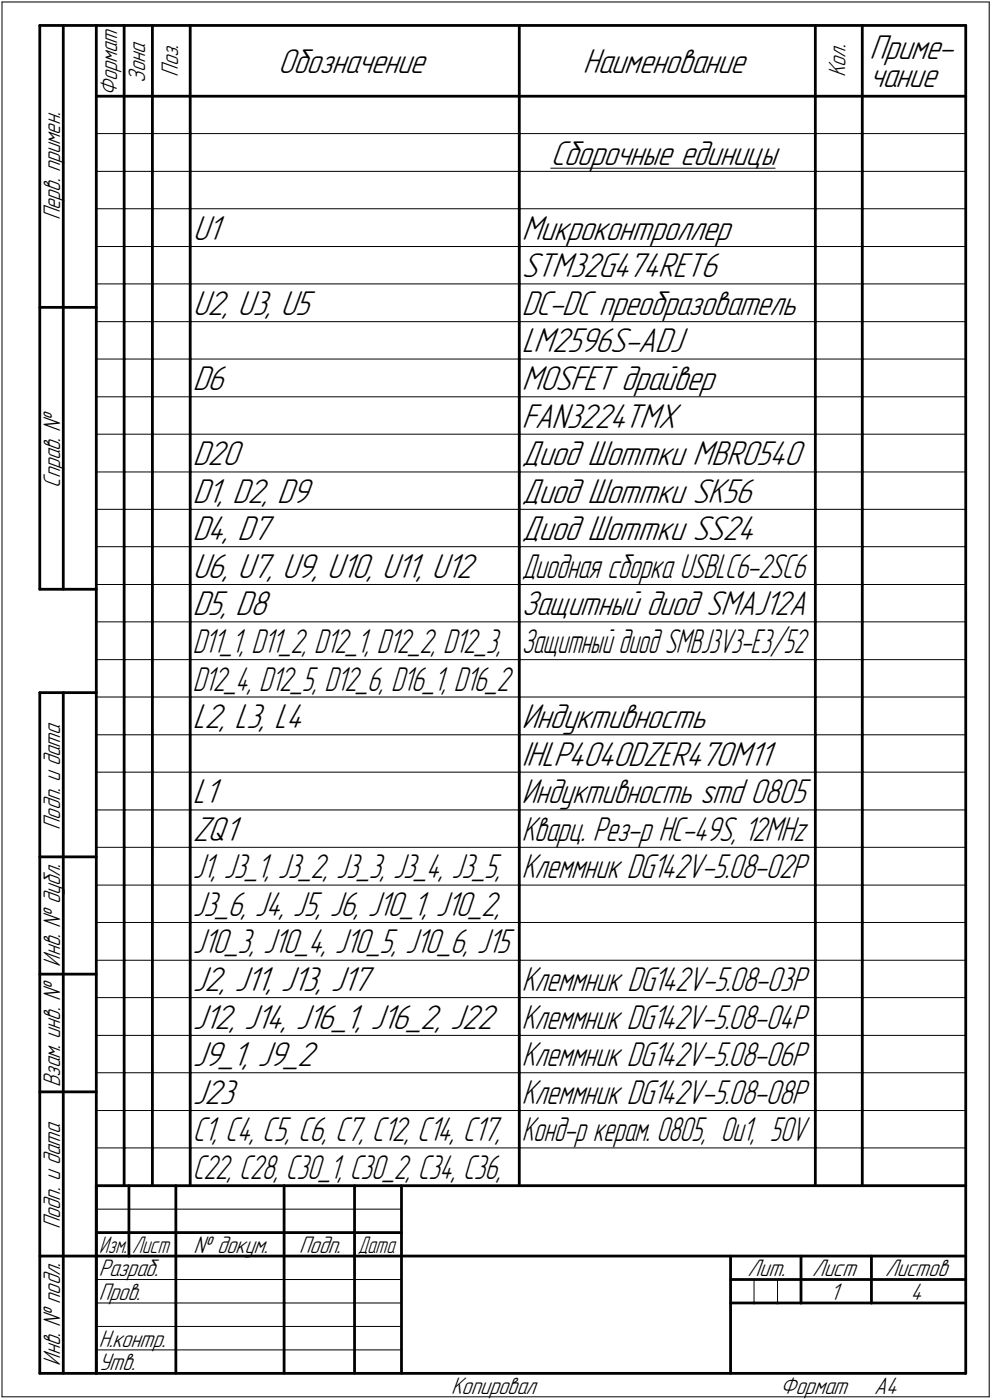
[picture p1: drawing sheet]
<svg xmlns="http://www.w3.org/2000/svg" width="211mm" height="298mm" viewBox="0 0 211 298" stroke-linecap="round" stroke-linejoin="round" font-family="sans-serif">
<defs><g id="words">
<g font-size="7.8">
<text x="59.2" y="15.5">Обозначение</text>
<text x="124" y="15.5">Наименование</text>
<text x="185" y="12.6">Приме-</text>
<text x="185" y="18.5">чание</text>
<text x="117.2" y="35">Сборочные единицы</text>
<text x="41" y="51">U1</text>
<text x="111" y="51">Микроконтроллер</text>
<text x="111" y="59">STM32G474RET6</text>
<text x="41" y="67">U2, U3, U5</text>
<text x="111" y="67">DC-DC преобразователь</text>
<text x="111" y="75">LM2596S-ADJ</text>
<text x="41" y="83">D6</text>
<text x="111" y="83">MOSFET драйвер</text>
<text x="111" y="91">FAN3224TMX</text>
<text x="41" y="99">D20</text>
<text x="111" y="99">Диод Шоттки MBR0540</text>
<text x="41" y="107">D1, D2, D9</text>
<text x="111" y="107">Диод Шоттки SK56</text>
<text x="41" y="115">D4, D7</text>
<text x="111" y="115">Диод Шоттки SS24</text>
<text x="41" y="123">U6, U7, U9, U10, U11, U12</text>
<text x="41" y="131">D5, D8</text>
<text x="41" y="155">L2, L3, L4</text>
<text x="111" y="155">Индуктивность</text>
<text x="111" y="163">I</text>
<text x="112.1" y="163">HLP4040DZER470M11</text>
<text x="41" y="171">L1</text>
<text x="41" y="179">ZQ1</text>
<text x="41" y="211">J2, J11, J13, J17</text>
<text x="41" y="219">J12, J14, J16_1, J16_2, J22</text>
<text x="41" y="227">J9_1, J9_2</text>
<text x="41" y="235">J23</text>
</g>
<g font-size="7.7">
<text x="111" y="131">Защитный диод SMAJ12A</text>
<text x="111" y="171">Индуктивность smd 0805</text>
<text x="111" y="179">Кварц. Рез-р HC-49S, 12MHz</text>
<text x="41" y="187">J1, J3_1, J3_2, J3_3, J3_4, J3_5,</text>
<text x="111" y="187">Клеммник DG142V-5.08-02P</text>
<text x="41" y="195">J3_6, J4, J5, J6, J10_1, J10_2,</text>
<text x="41" y="203">J10_3, J10_4, J10_5, J10_6, J15</text>
<text x="111" y="211">Клеммник DG142V-5.08-03P</text>
<text x="111" y="219">Клеммник DG142V-5.08-04P</text>
<text x="111" y="227">Клеммник DG142V-5.08-06P</text>
<text x="111" y="235">Клеммник DG142V-5.08-08P</text>
<text x="41" y="243">C1, C4, C5, C6, C7, C12, C14, C17,</text>
</g>
<g font-size="7.6">
<text x="111" y="123">Диодная сборка USBLC6-2SC6</text>
<text x="41" y="139">D11_1, D11_2, D12_1, D12_2, D12_3,</text>
<text x="111" y="139">Защитный диод SMBJ3V3-E3/52</text>
<text x="41" y="147">D12_4, D12_5, D12_6, D16_1, D16_2</text>
<text x="111" y="243">Конд-р керам. 0805, 0u1, 50V</text>
<text x="41" y="251">C22, C28, C30_1, C30_2, C34, C36,</text>
</g>
<g font-size="5.4">
<text x="30.9" y="17.7" transform="rotate(-90 30.9 17.7)">Зона</text>
<text x="37.9" y="16.4" transform="rotate(-90 37.9 16.4)">Поз.</text>
<text x="179.9" y="16.4" transform="rotate(-90 179.9 16.4)">Кол.</text>
<text x="24.9" y="20.5" transform="rotate(-90 24.9 20.5)">Формат</text>
<text x="12.8" y="46.9" transform="rotate(-90 12.8 46.9)">Перв. примен.</text>
<text x="12.8" y="103.8" transform="rotate(-90 12.8 103.8)">Справ. !</text>
<text x="12.8" y="176.7" transform="rotate(-90 12.8 176.7)">Подп. и дата</text>
<text x="12.8" y="205.8" transform="rotate(-90 12.8 205.8)">Инв. ! дубл.</text>
<text x="12.8" y="231.6" transform="rotate(-90 12.8 231.6)">Взам. инв. !</text>
<text x="12.8" y="261.7" transform="rotate(-90 12.8 261.7)">Подп. и дата</text>
<text x="41.2" y="266.8">! докум.</text>
<text x="63.6" y="266.8">Подп.</text>
<text x="21" y="271.8">Разраб.</text>
<text x="159.1" y="271.8">Лит.</text>
<text x="172.8" y="271.8">Лист</text>
<text x="188.3" y="271.8">Листов</text>
<text x="21" y="276.8">Пров.</text>
<text x="176.6" y="276.8">1</text>
<text x="193.8" y="276.8">4</text>
<text x="21" y="286.8">Н.контр.</text>
<text x="12.8" y="290.8" transform="rotate(-90 12.8 290.8)">Инв. ! подл.</text>
<text x="21" y="291.8">Утв.</text>
<text x="96" y="296.8">Копировал</text>
<text x="166" y="296.8">Формат</text>
<text x="186" y="296.8">A4</text>
</g>
<g font-size="5.3">
<text x="21.1" y="266.8">Изм.</text>
<text x="28.1" y="266.8">Лист</text>
<text x="76.1" y="266.8">Дата</text>
</g>
</g></defs>
<g fill="none" stroke="#000" stroke-width=".21">
<path d="M.4 .4h210.1zM.4 .4v297zM210.5 .4v297zM20.5 28.4h5.9zM20.5 36.5h5.9zM26.4 28.4h6zM26.4 36.5h6zM32.4 28.4h8.1zM32.4 36.5h8.1zM40.5 28.4h70zM40.5 36.5h70zM110.5 28.4h63z"/>
<path d="M110.5 36.5h63zM117.2 35.8h47.7zM173.5 28.4h10zM173.5 36.5h10zM183.5 28.4h22zM183.5 36.5h22zM20.5 44.4h5.9zM20.5 52.5h5.9zM26.4 44.4h6zM26.4 52.5h6zM32.4 44.4h8.1zM32.4 52.5h8.1z"/>
<path d="M40.5 44.4h70zM40.5 52.5h70zM110.5 44.4h63zM110.5 52.5h63zM173.5 44.4h10zM173.5 52.5h10zM183.5 44.4h22zM183.5 52.5h22zM20.5 60.5h5.9zM20.5 68.5h5.9zM20.5 76.5h5.9zM26.4 60.5h6z"/>
<path d="M26.4 68.5h6zM26.4 76.5h6zM32.4 60.5h8.1zM32.4 68.5h8.1zM32.4 76.5h8.1zM40.5 60.5h70zM40.5 68.5h70zM40.5 76.5h70zM110.5 60.5h63zM110.5 68.5h63zM110.5 76.5h63zM173.5 60.5h10z"/>
<path d="M173.5 68.5h10zM173.5 76.5h10zM183.5 60.5h22zM183.5 68.5h22zM183.5 76.5h22zM20.5 84.5h5.9zM20.5 92.5h5.9zM26.4 84.5h6zM26.4 92.5h6zM32.4 84.5h8.1zM32.4 92.5h8.1zM40.5 84.5h70z"/>
<path d="M40.5 92.5h70zM110.5 84.5h63zM110.5 92.5h63zM173.5 84.5h10zM173.5 92.5h10zM183.5 84.5h22zM183.5 92.5h22zM20.5 100.5h5.9zM20.5 108.5h5.9zM20.5 116.4h5.9zM26.4 100.5h6zM26.4 108.5h6z"/>
<path d="M26.4 116.4h6zM32.4 100.5h8.1zM32.4 108.5h8.1zM32.4 116.4h8.1zM40.5 100.5h70zM40.5 108.5h70zM40.5 116.4h70zM110.5 100.5h63zM110.5 108.5h63zM110.5 116.4h63zM173.5 100.5h10zM173.5 108.5h10z"/>
<path d="M173.5 116.4h10zM183.5 100.5h22zM183.5 108.5h22zM183.5 116.4h22zM20.5 124.5h5.9zM20.5 132.4h5.9zM26.4 124.5h6zM26.4 132.4h6zM32.4 124.5h8.1zM32.4 132.4h8.1zM40.5 124.5h70zM40.5 132.4h70z"/>
<path d="M110.5 124.5h63zM110.5 132.4h63zM173.5 124.5h10zM173.5 132.4h10zM183.5 124.5h22zM183.5 132.4h22zM20.5 140.5h5.9zM20.5 148.4h5.9zM20.5 156.5h5.9zM26.4 140.5h6zM26.4 148.4h6zM26.4 156.5h6z"/>
<path d="M32.4 140.5h8.1zM32.4 148.4h8.1zM32.4 156.5h8.1zM40.5 140.5h70zM40.5 148.4h70zM40.5 156.5h70zM110.5 140.5h63zM110.5 148.4h63zM110.5 156.5h63zM173.5 140.5h10zM173.5 148.4h10zM173.5 156.5h10z"/>
<path d="M183.5 140.5h22zM183.5 148.4h22zM183.5 156.5h22zM20.5 164.4h5.9zM20.5 172.5h5.9zM26.4 164.4h6zM26.4 172.5h6zM32.4 164.4h8.1zM32.4 172.5h8.1zM40.5 164.4h70zM40.5 172.5h70zM110.5 164.4h63z"/>
<path d="M110.5 172.5h63zM173.5 164.4h10zM173.5 172.5h10zM183.5 164.4h22zM183.5 172.5h22zM20.5 180.4h5.9zM20.5 188.5h5.9zM20.5 196.4h5.9zM26.4 180.4h6zM26.4 188.5h6zM26.4 196.4h6zM32.4 180.4h8.1z"/>
<path d="M32.4 188.5h8.1zM32.4 196.4h8.1zM40.5 180.4h70zM40.5 188.5h70zM40.5 196.4h70zM110.5 180.4h63zM110.5 188.5h63zM110.5 196.4h63zM173.5 180.4h10zM173.5 188.5h10zM173.5 196.4h10zM183.5 180.4h22z"/>
<path d="M183.5 188.5h22zM183.5 196.4h22zM20.5 204.5h5.9zM20.5 212.4h5.9zM26.4 204.5h6zM26.4 212.4h6zM32.4 204.5h8.1zM32.4 212.4h8.1zM40.5 204.5h70zM40.5 212.4h70zM110.5 204.5h63zM110.5 212.4h63z"/>
<path d="M173.5 204.5h10zM173.5 212.4h10zM183.5 204.5h22zM183.5 212.4h22zM20.5 220.5h5.9zM20.5 228.4h5.9zM20.5 236.5h5.9zM26.4 220.5h6zM26.4 228.4h6zM26.4 236.5h6zM32.4 220.5h8.1zM32.4 228.4h8.1z"/>
<path d="M32.4 236.5h8.1zM40.5 220.5h70zM40.5 228.4h70zM40.5 236.5h70zM110.5 220.5h63zM110.5 228.4h63zM110.5 236.5h63zM173.5 220.5h10zM173.5 228.4h10zM173.5 236.5h10zM183.5 220.5h22zM183.5 228.4h22z"/>
<path d="M183.5 236.5h22zM20.5 257.5h64.9zM20.5 244.4h5.9zM26.4 244.4h6zM32.4 244.4h8.1zM40.5 244.4h70zM110.5 244.4h63zM173.5 244.4h10zM183.5 244.4h22zM20.5 272.5h16.9zM20.5 277.5h16.9zM37.4 272.5h23.1z"/>
<path d="M37.4 277.5h23.1zM60.5 272.5h14.9zM60.5 277.5h14.9zM75.4 272.5h10zM75.4 277.5h10zM160.4 272.5v5zM165.4 272.5v5zM.4 297.4h210.1zM20.5 282.4h64.9zM20.5 287.4h64.9z"/>
</g>
<g fill="none" stroke="#000" stroke-width=".59">
<path d="M8.5 5.4v120.1zM8.5 5.4h12zM13.5 5.4v120.1zM20.5 5.4h185zM20.5 5.4v287zM26.4 5.4v15.1zM32.4 5.4v15.1zM40.5 5.4v15.1zM110.5 5.4v15.1zM173.5 5.4v15.1zM183.5 5.4v15.1zM205.5 5.4v287z"/>
<path d="M20.5 20.5h185zM26.4 20.5v7.9zM26.4 28.4v8.1zM26.4 36.5v7.9zM32.4 20.5v7.9zM32.4 28.4v8.1zM32.4 36.5v7.9zM40.5 20.5v7.9zM40.5 28.4v8.1zM40.5 36.5v7.9zM110.5 20.5v7.9zM110.5 28.4v8.1z"/>
<path d="M110.5 36.5v7.9zM173.5 20.5v7.9zM173.5 28.4v8.1zM173.5 36.5v7.9zM183.5 20.5v7.9zM183.5 28.4v8.1zM183.5 36.5v7.9zM26.4 44.4v8.1zM26.4 52.5v8zM32.4 44.4v8.1zM32.4 52.5v8zM40.5 44.4v8.1z"/>
<path d="M40.5 52.5v8zM110.5 44.4v8.1zM110.5 52.5v8zM173.5 44.4v8.1zM173.5 52.5v8zM183.5 44.4v8.1zM183.5 52.5v8zM8.5 65.4h12zM26.4 60.5v8zM26.4 68.5v8zM26.4 76.5v8zM32.4 60.5v8z"/>
<path d="M32.4 68.5v8zM32.4 76.5v8zM40.5 60.5v8zM40.5 68.5v8zM40.5 76.5v8zM110.5 60.5v8zM110.5 68.5v8zM110.5 76.5v8zM173.5 60.5v8zM173.5 68.5v8zM173.5 76.5v8zM183.5 60.5v8z"/>
<path d="M183.5 68.5v8zM183.5 76.5v8zM26.4 84.5v8zM26.4 92.5v8zM32.4 84.5v8zM32.4 92.5v8zM40.5 84.5v8zM40.5 92.5v8zM110.5 84.5v8zM110.5 92.5v8zM173.5 84.5v8zM173.5 92.5v8z"/>
<path d="M183.5 84.5v8zM183.5 92.5v8zM26.4 100.5v8zM26.4 108.5v7.9zM26.4 116.4v8.1zM32.4 100.5v8zM32.4 108.5v7.9zM32.4 116.4v8.1zM40.5 100.5v8zM40.5 108.5v7.9zM40.5 116.4v8.1zM110.5 100.5v8z"/>
<path d="M110.5 108.5v7.9zM110.5 116.4v8.1zM173.5 100.5v8zM173.5 108.5v7.9zM173.5 116.4v8.1zM183.5 100.5v8zM183.5 108.5v7.9zM183.5 116.4v8.1zM8.5 125.5h12zM26.4 124.5v7.9zM26.4 132.4v8.1zM32.4 124.5v7.9z"/>
<path d="M32.4 132.4v8.1zM40.5 124.5v7.9zM40.5 132.4v8.1zM110.5 124.5v7.9zM110.5 132.4v8.1zM173.5 124.5v7.9zM173.5 132.4v8.1zM183.5 124.5v7.9zM183.5 132.4v8.1zM8.5 147.5v144.9zM8.5 147.5h12zM13.5 147.5v144.9z"/>
<path d="M26.4 140.5v7.9zM26.4 148.4v8.1zM26.4 156.5v7.9zM32.4 140.5v7.9zM32.4 148.4v8.1zM32.4 156.5v7.9zM40.5 140.5v7.9zM40.5 148.4v8.1zM40.5 156.5v7.9zM110.5 140.5v7.9zM110.5 148.4v8.1zM110.5 156.5v7.9z"/>
<path d="M173.5 140.5v7.9zM173.5 148.4v8.1zM173.5 156.5v7.9zM183.5 140.5v7.9zM183.5 148.4v8.1zM183.5 156.5v7.9zM26.4 164.4v8.1zM26.4 172.5v7.9zM32.4 164.4v8.1zM32.4 172.5v7.9zM40.5 164.4v8.1zM40.5 172.5v7.9z"/>
<path d="M110.5 164.4v8.1zM110.5 172.5v7.9zM173.5 164.4v8.1zM173.5 172.5v7.9zM183.5 164.4v8.1zM183.5 172.5v7.9zM8.5 182.5h12zM26.4 180.4v8.1zM26.4 188.5v7.9zM26.4 196.4v8.1zM32.4 180.4v8.1zM32.4 188.5v7.9z"/>
<path d="M32.4 196.4v8.1zM40.5 180.4v8.1zM40.5 188.5v7.9zM40.5 196.4v8.1zM110.5 180.4v8.1zM110.5 188.5v7.9zM110.5 196.4v8.1zM173.5 180.4v8.1zM173.5 188.5v7.9zM173.5 196.4v8.1zM183.5 180.4v8.1zM183.5 188.5v7.9z"/>
<path d="M183.5 196.4v8.1zM8.5 207.4h12zM26.4 204.5v7.9zM26.4 212.4v8.1zM32.4 204.5v7.9zM32.4 212.4v8.1zM40.5 204.5v7.9zM40.5 212.4v8.1zM110.5 204.5v7.9zM110.5 212.4v8.1zM173.5 204.5v7.9zM173.5 212.4v8.1z"/>
<path d="M183.5 204.5v7.9zM183.5 212.4v8.1zM8.5 232.5h12zM26.4 220.5v7.9zM26.4 228.4v8.1zM26.4 236.5v7.9zM32.4 220.5v7.9zM32.4 228.4v8.1zM32.4 236.5v7.9zM40.5 220.5v7.9zM40.5 228.4v8.1zM40.5 236.5v7.9z"/>
<path d="M110.5 220.5v7.9zM110.5 228.4v8.1zM110.5 236.5v7.9zM173.5 220.5v7.9zM173.5 228.4v8.1zM173.5 236.5v7.9zM183.5 220.5v7.9zM183.5 228.4v8.1zM183.5 236.5v7.9zM20.5 252.5h185zM20.5 252.5v39.9zM26.4 244.4v8.1z"/>
<path d="M27.4 252.5v15zM32.4 244.4v8.1zM37.4 252.5v25zM40.5 244.4v8.1zM60.5 252.5v25zM75.4 252.5v25zM85.4 252.5v39.9zM110.5 244.4v8.1zM173.5 244.4v8.1zM183.5 244.4v8.1zM8.5 267.5h12zM20.5 262.5h6.9z"/>
<path d="M20.5 267.5h6.9zM27.4 262.5h10zM27.4 267.5h10zM37.4 277.5v14.9zM37.4 262.5h23.1zM37.4 267.5h23.1zM60.5 277.5v14.9zM60.5 262.5h14.9zM60.5 267.5h14.9zM75.4 277.5v14.9zM75.4 262.5h10zM75.4 267.5h10z"/>
<path d="M85.4 267.5h120.1zM155.4 267.5v24.9zM155.4 272.5h15zM155.4 277.5h5zM160.4 277.5h5zM165.4 277.5h5zM170.4 267.5v10zM170.4 272.5h35.1zM170.4 277.5h15zM185.4 267.5v10zM185.4 277.5h20.1zM8.5 292.4h12z"/>
<path d="M20.5 292.4h185z"/>
</g>
<use href="#words"/>
</svg>
